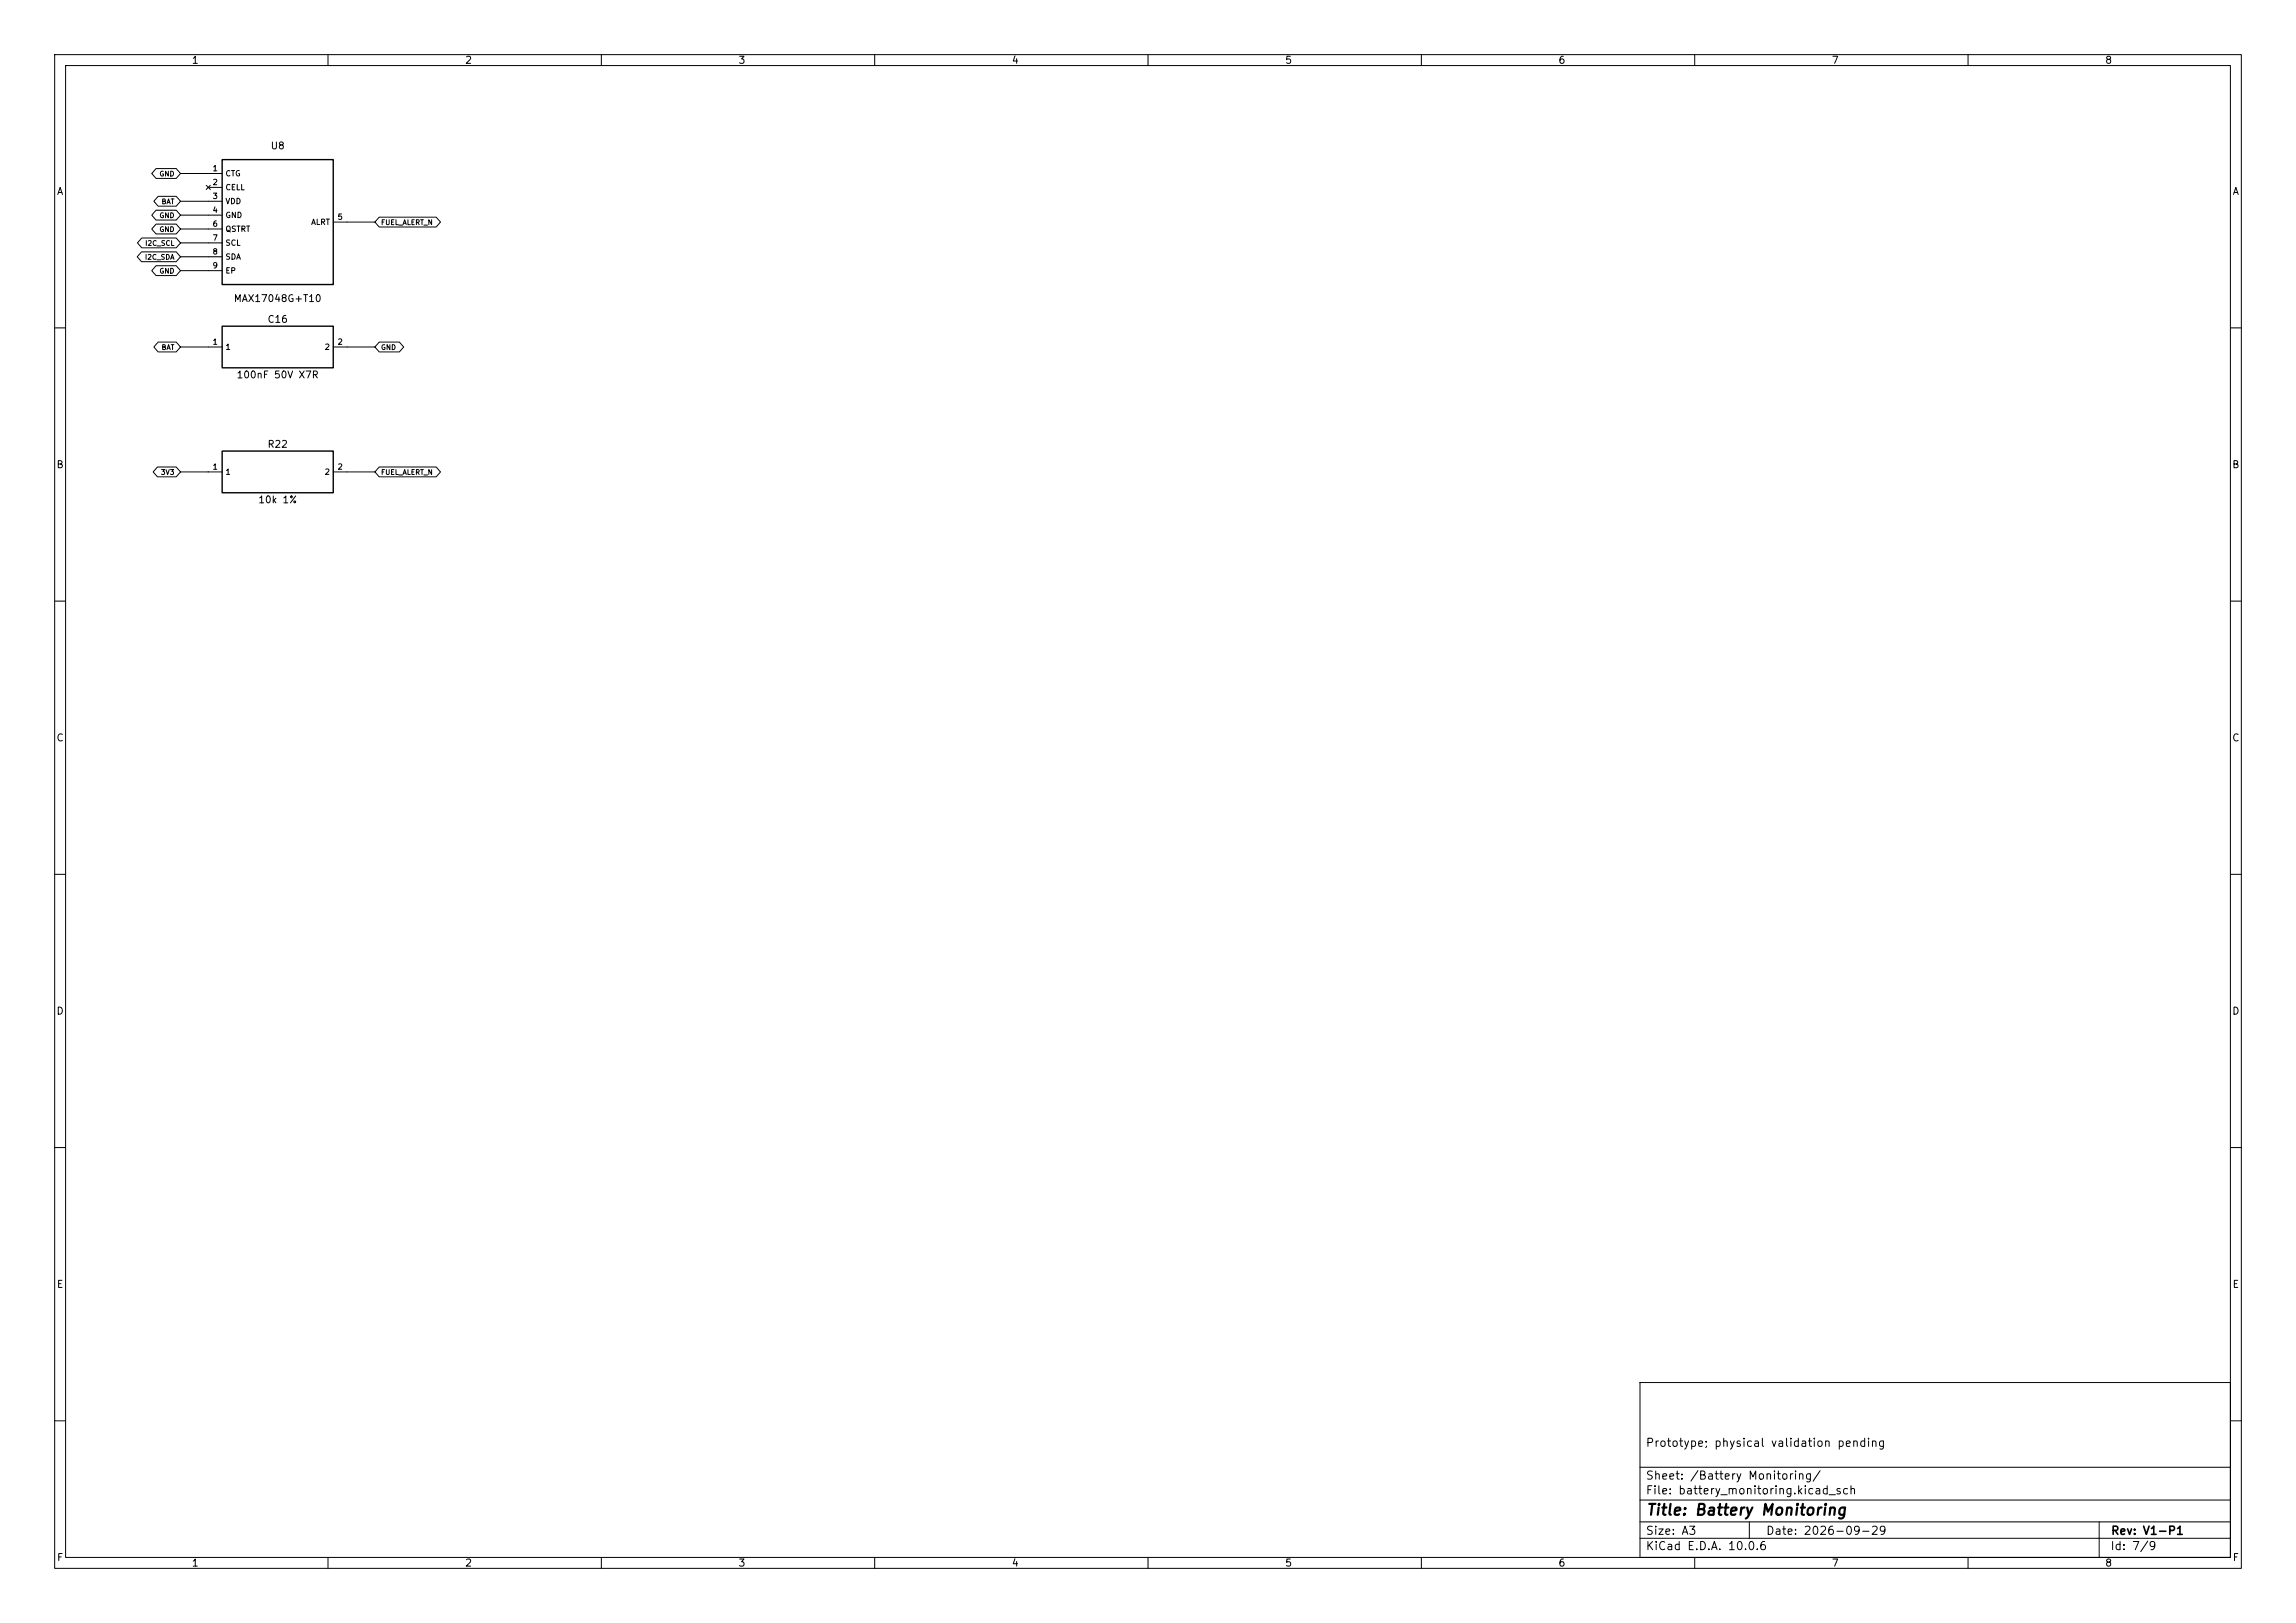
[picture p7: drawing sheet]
<svg xmlns="http://www.w3.org/2000/svg" width="420mm" height="297mm" viewBox="0 0 420 297" stroke-linecap="round" stroke-linejoin="round" font-family="sans-serif">
<defs><g id="words">
<text font-size="2" x="301" y="277.8">Title: Battery Monitoring</text>
<g font-size="1.5">
<text x="300.9" y="265.1">Prototype; physical validation pending</text>
<text x="300.9" y="273.8">File: battery_monitoring.kicad_sch</text>
<text x="300.9" y="271.1">Sheet: /Battery Monitoring/</text>
<text x="300.9" y="281.2">Size: A3</text>
<text x="322.9" y="281.2">Date: 2026-09-29</text>
<text x="386" y="281.2">Rev: V1-P1</text>
<text x="300.9" y="284">KiCad E.D.A. 10.0.6</text>
<text x="385.9" y="284">Id: 7/9</text>
</g>
<g font-size="1.3">
<text x="35" y="12">1</text>
<text x="85" y="12">2</text>
<text x="135" y="12">3</text>
<text x="185" y="12">4</text>
<text x="235" y="12">5</text>
<text x="285" y="12">6</text>
<text x="335" y="12">7</text>
<text x="385" y="12">8</text>
<text x="49.4" y="27.6">U8</text>
<text x="10.3" y="36">A</text>
<text x="408.3" y="36">A</text>
<text x="42.7" y="55.6">MAX17048G+T10</text>
<text x="48.8" y="59.4">C16</text>
<text x="43.2" y="69.5">100nF 50V X7R</text>
<text x="48.8" y="82.2">R22</text>
<text x="10.2" y="86">B</text>
<text x="408.2" y="86">B</text>
<text x="47.1" y="92.4">10k 1%</text>
<text x="10.2" y="136">C</text>
<text x="408.2" y="136">C</text>
<text x="10.2" y="186">D</text>
<text x="408.2" y="186">D</text>
<text x="10.3" y="236">E</text>
<text x="408.3" y="236">E</text>
<text x="10.3" y="286">F</text>
<text x="35" y="287">1</text>
<text x="85" y="287">2</text>
<text x="135" y="287">3</text>
<text x="185" y="287">4</text>
<text x="235" y="287">5</text>
<text x="285" y="287">6</text>
<text x="335" y="287">7</text>
<text x="385" y="287">8</text>
<text x="408.3" y="286">F</text>
</g>
<g font-size="1">
<text x="38.8" y="31.6">1</text>
<text x="38.8" y="34.1">2</text>
<text x="41.1" y="32.5">CTG</text>
<text x="41.1" y="35">CELL</text>
<text x="38.8" y="36.6">3</text>
<text x="38.8" y="39.2">4</text>
<text x="38.8" y="41.7">6</text>
<text x="41.1" y="37.6">VDD</text>
<text x="41.1" y="40.1">GND</text>
<text x="56.8" y="41.4">ALRT</text>
<text x="61.7" y="40.5">5</text>
<text x="38.8" y="44.3">7</text>
<text x="38.8" y="46.8">8</text>
<text x="41.1" y="42.7">QSTRT</text>
<text x="41.1" y="45.2">SCL</text>
<text x="41.1" y="47.7">SDA</text>
<text x="38.8" y="49.3">9</text>
<text x="41.1" y="50.3">EP</text>
<text x="38.8" y="63.3">1</text>
<text x="41.1" y="64.3">1</text>
<text x="59.3" y="64.3">2</text>
<text x="61.7" y="63.3">2</text>
<text x="38.8" y="86.2">1</text>
<text x="41.1" y="87.1">1</text>
<text x="59.3" y="87.1">2</text>
<text x="61.7" y="86.2">2</text>
</g>
<g font-size=".9">
<text x="29.1" y="32.5">GND</text>
<text x="29.1" y="40.1">GND</text>
<text x="29.5" y="37.6">BAT</text>
<text x="69.6" y="41.4">FUEL_ALERT_N</text>
<text x="26.4" y="47.7">I2C_SDA</text>
<text x="26.5" y="45.2">I2C_SCL</text>
<text x="29.1" y="42.7">GND</text>
<text x="29.1" y="50.3">GND</text>
<text x="29.5" y="64.2">BAT</text>
<text x="69.6" y="64.2">GND</text>
<text x="29.3" y="87.1">3V3</text>
<text x="69.6" y="87.1">FUEL_ALERT_N</text>
</g>
</g></defs>
<g fill="none" stroke="#000" stroke-width=".18">
<path d="M10 10h400v277h-400zM12 12h396v273h-396zM60 10v2M110 10v2M160 10v2M210 10v2M260 10v2M310 10v2M360 10v2M28.5 30.8h3.7l.8 1-.8 .9h-3.7l-.7-.9zM28.5 38.5h3.7l.8 .9-.8 .9h-3.7l-.7-.9zM28.9 35.9h3.3l.8 .9-.8 .9h-3.3l-.8-.9z"/>
<path d="M33 31.8h7.6M33 36.8h7.6M33 39.4h7.6M37.7 33.9l.8 .8M38.1 34.3h2.5M38.5 33.9l-.8 .8M69.4 39.7h10.4l.8 .9-.8 .9h-10.4l-.8-.9zM25.9 46.1h6.3l.8 .9-.8 .9h-6.3l-.8-.9zM25.9 43.5h6.3l.8 1-.8 .9h-6.3l-.8-.9zM28.5 48.6h3.7l.8 .9-.8 .9h-3.7l-.7-.9zM28.5 41h3.7l.8 .9-.8 .9h-3.7l-.7-.9zM33 41.9h7.6"/>
<path d="M33 44.5h7.6M33 47h7.6M33 49.5h7.6M61 40.6h7.6M10 60h2M28.9 62.6h3.3l.8 .9-.8 .9h-3.3l-.8-.9zM33 63.5h7.6M61 63.5h7.6M69.4 62.6h3.7l.7 .9-.7 .9h-3.7l-.8-.9zM408 60h2M28.8 85.5h3.4l.8 .9-.8 .9h-3.4l-.8-.9zM33 86.4h7.6"/>
<path d="M61 86.4h7.6M69.4 85.5h10.4l.8 .9-.8 .9h-10.4l-.8-.9zM10 110h2M408 110h2M10 160h2M408 160h2M10 210h2M408 210h2M300 253h108v32h-108zM10 260h2M300 278.5h108M300 274.5h108"/>
<path d="M300 268.5h108M320 278.5v3M384 278.5v6.5M408 260h2M60 285v2M110 285v2M160 285v2M210 285v2M260 285v2M300 281.5h108M310 285v2M360 285v2"/>
</g>
<path d="M40.6 29.2h20.4v22.9h-20.4zM40.6 59.7h20.4v7.6h-20.4zM40.6 82.6h20.4v7.6h-20.4z" fill="none" stroke="#000" stroke-width=".25"/>
<use href="#words"/>
</svg>
